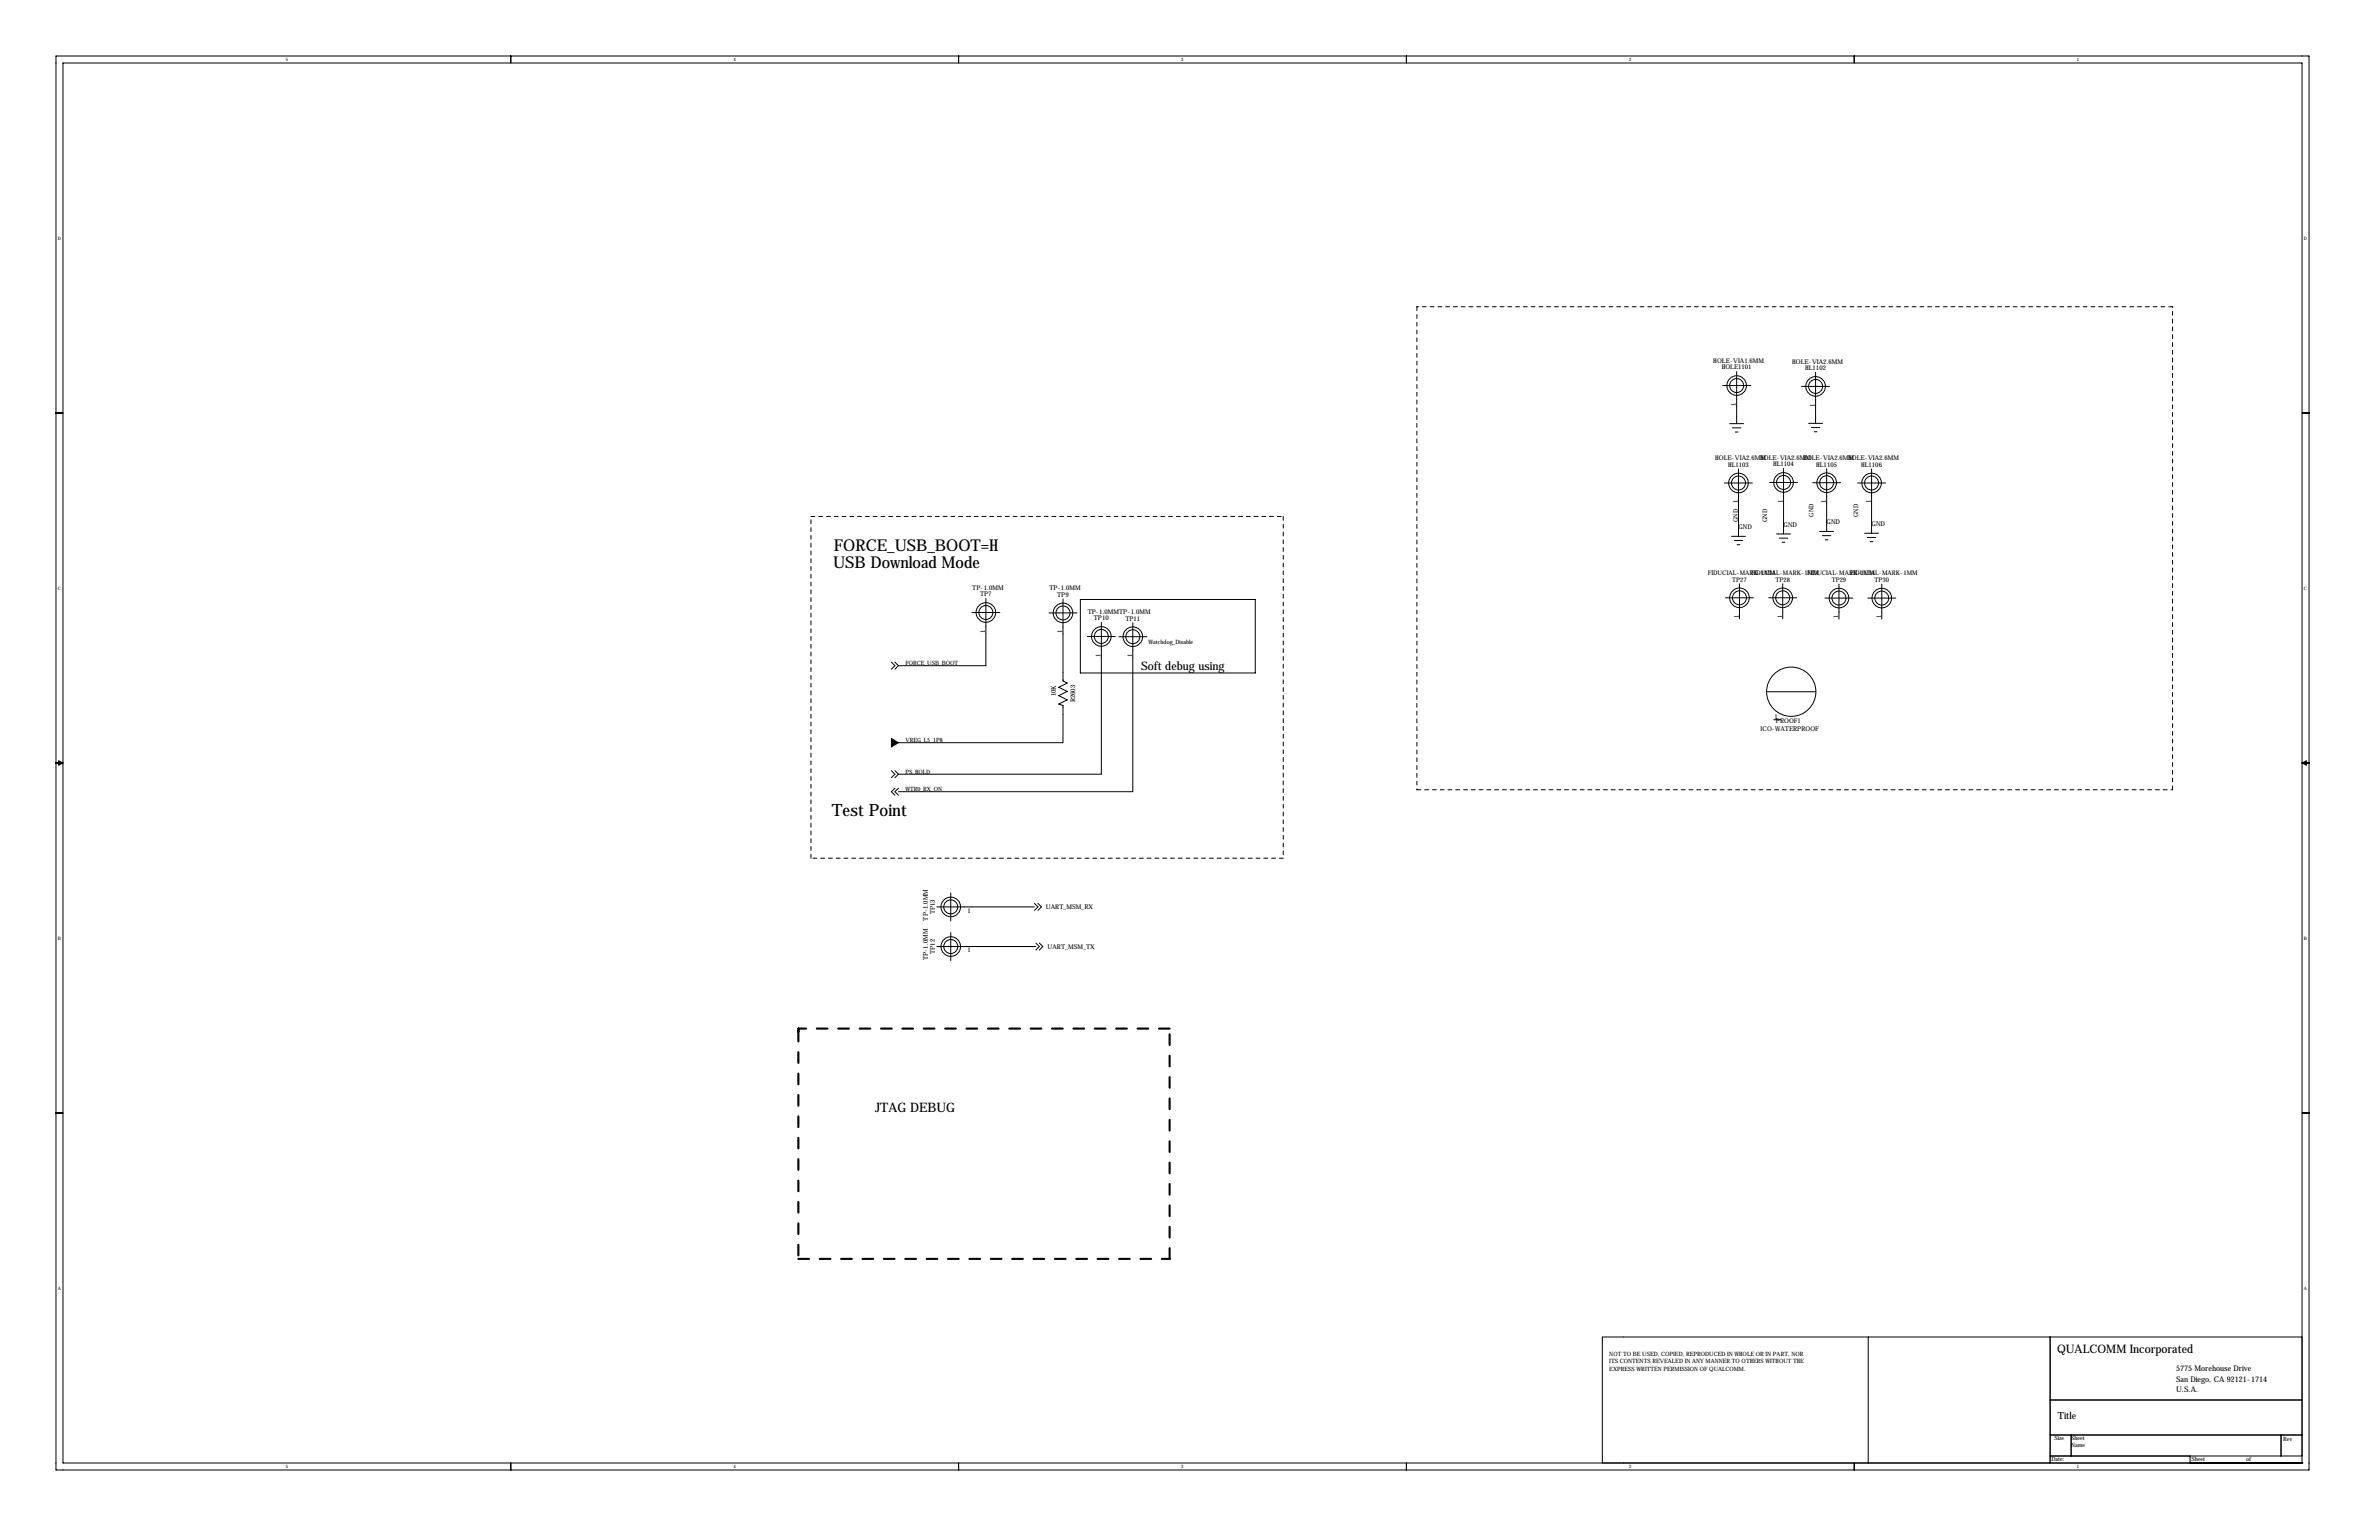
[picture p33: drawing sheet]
<svg xmlns="http://www.w3.org/2000/svg" width="864mm" height="559mm" viewBox="0 0 864 559" stroke-linecap="round" stroke-linejoin="round" font-family="sans-serif">
<defs><g id="words">
<text font-size="6.2" x="302" y="295.9">Test Point</text>
<g font-size="5.9">
<text x="302.7" y="199.8">FORCE_USB_BOOT=H</text>
<text x="302.4" y="206">USB Download Mode</text>
</g>
<text font-size="4.7" x="317.7" y="403.6">JTAG DEBUG</text>
<g font-size="4.3">
<text x="414.2" y="243">Soft debug using</text>
<text x="746.8" y="491">QUALCOMM Incorporated</text>
</g>
<text font-size="3.6" x="747" y="514.9">Title</text>
<g font-size="2.8">
<text x="789.9" y="497.5">5775 Morehouse Drive</text>
<text x="789.9" y="501.3">San Diego, CA 92121-1714</text>
<text x="789.9" y="505.1">U.S.A.</text>
</g>
<g font-size="2.4">
<text x="622" y="131.6">HOLE-VIA1.6MM</text>
<text x="650.6" y="131.9">HOLE-VIA2.6MM</text>
<text x="625" y="134.1">HOLE1101</text>
<text x="655.3" y="134.4">HL1102</text>
<text x="630.2" y="147.2" transform="rotate(-90 630.2 147.2)">1</text>
<text x="658.8" y="147.5" transform="rotate(-90 658.8 147.5)">1</text>
<text x="622.6" y="167">HOLE-VIA2.6MM</text>
<text x="639" y="166.8">HOLE-VIA2.6MM</text>
<text x="654.6" y="166.9">HOLE-VIA2.6MM</text>
<text x="670.9" y="167">HOLE-VIA2.6MM</text>
<text x="627.3" y="169.4">HL1103</text>
<text x="643.6" y="169.2">HL1104</text>
<text x="659.3" y="169.3">HL1105</text>
<text x="675.6" y="169.4">HL1106</text>
<text x="630.8" y="182.6" transform="rotate(-90 630.8 182.6)">1</text>
<text x="647.2" y="182.4" transform="rotate(-90 647.2 182.4)">1</text>
<text x="662.8" y="182.5" transform="rotate(-90 662.8 182.5)">1</text>
<text x="679.1" y="182.6" transform="rotate(-90 679.1 182.6)">1</text>
<text x="647.4" y="191.2">GND</text>
<text x="663.1" y="190.3">GND</text>
<text x="679.4" y="191">GND</text>
<text x="631.1" y="192.1">GND</text>
<text x="352.9" y="214">TP-1.0MM</text>
<text x="380.9" y="214.1">TP-1.0MM</text>
<text x="355.8" y="216.4">TP7</text>
<text x="383.8" y="216.6">TP9</text>
<text x="394.9" y="222.6">TP-1.0MMTP-1.0MM</text>
<text x="397.1" y="225.1">TP10</text>
<text x="408.5" y="225.2">TP11</text>
<text x="357.6" y="229.6" transform="rotate(-90 357.6 229.6)">1</text>
<text x="385.6" y="229.7" transform="rotate(-90 385.6 229.7)">1</text>
<text x="399.5" y="238.3" transform="rotate(-90 399.5 238.3)">1</text>
<text x="411" y="238.4" transform="rotate(-90 411 238.4)">1</text>
<text x="383.3" y="252.7" transform="rotate(-90 383.3 252.7)">10K</text>
<text x="390.3" y="254.9" transform="rotate(-90 390.3 254.9)">R2603</text>
<text x="644.2" y="260.9">1</text>
<text x="644.7" y="262.2">PROOF1</text>
<text x="639.1" y="265.3">ICO-WATERPROOF</text>
<text x="379.7" y="329.9">UART_MSM_RX</text>
<text x="336.8" y="334" transform="rotate(-90 336.8 334)">TP-1.0MM</text>
<text x="339.3" y="331.8" transform="rotate(-90 339.3 331.8)">TP13</text>
<text x="351.2" y="331.2">1</text>
<text x="339.3" y="346.2" transform="rotate(-90 339.3 346.2)">TP12</text>
<text x="351.2" y="345.6">1</text>
<text x="380.3" y="344.3">UART_MSM_TX</text>
<text x="336.8" y="348.4" transform="rotate(-90 336.8 348.4)">TP-1.0MM</text>
</g>
<g font-size="2.3">
<text x="630.8" y="189.4" transform="rotate(-90 630.8 189.4)">GND</text>
<text x="641.5" y="189.5" transform="rotate(-90 641.5 189.5)">GND</text>
<text x="658.3" y="187.5" transform="rotate(-90 658.3 187.5)">GND</text>
<text x="674.6" y="187.6" transform="rotate(-90 674.6 187.6)">GND</text>
<text x="620" y="208.6">FIDUCIAL-MARK-1MM</text>
<text x="635.6" y="208.6">FIDUCIAL-MARK-1MM</text>
<text x="656.1" y="208.7">FIDUCIAL-MARK-1MM</text>
<text x="671.6" y="208.7">FIDUCIAL-MARK-1MM</text>
<text x="628.8" y="211.1">TP27</text>
<text x="644.5" y="211.1">TP28</text>
<text x="664.9" y="211.2">TP29</text>
<text x="680.5" y="211.2">TP30</text>
<text x="631.2" y="224.2" transform="rotate(-90 631.2 224.2)">1</text>
<text x="646.9" y="224.2" transform="rotate(-90 646.9 224.2)">1</text>
<text x="667.3" y="224.3" transform="rotate(-90 667.3 224.3)">1</text>
<text x="682.9" y="224.3" transform="rotate(-90 682.9 224.3)">1</text>
</g>
<g font-size="2.1">
<text x="416.9" y="233.8">Watchdog_Disable</text>
<text x="328.7" y="241.3">FORCE_USB_BOOT</text>
<text x="328.7" y="269.2">VREG_L5_1P8</text>
<text x="328.7" y="280.7">PS_HOLD</text>
<text x="328.7" y="287">WTR0_RX_ON</text>
<text x="584.2" y="491.9">NOT TO BE USED, COPIED, REPRODUCED IN WHOLE OR IN PART, NOR</text>
<text x="584.2" y="497.5">EXPRESS WRITTEN PERMISSION OF QUALCOMM.</text>
<text x="584.2" y="494.7">ITS CONTENTS REVEALED IN ANY MANNER TO OTHERS WITHOUT THE</text>
<text x="745.7" y="522.6">Size</text>
<text x="751.8" y="525.2">Name</text>
<text x="751.8" y="522.4">Sheet</text>
<text x="828.8" y="522.9">Rev</text>
<text x="744.7" y="530">Date:</text>
<text x="795.5" y="530">Sheet</text>
<text x="815.3" y="530">of</text>
</g>
<g font-size="1.7">
<text x="103.7" y="22.2">5</text>
<text x="266.3" y="22.2">4</text>
<text x="428.8" y="22.2">3</text>
<text x="591.4" y="22.2">2</text>
<text x="754" y="22.2">1</text>
<text x="21" y="87">D</text>
<text x="836.4" y="87">D</text>
<text x="21" y="214">C</text>
<text x="836.4" y="214">C</text>
<text x="21" y="341">B</text>
<text x="836.4" y="341">B</text>
<text x="21" y="468">A</text>
<text x="836.4" y="468">A</text>
<text x="103.7" y="532.8">5</text>
<text x="266.3" y="532.8">4</text>
<text x="428.8" y="532.8">3</text>
<text x="591.4" y="532.8">2</text>
<text x="754" y="532.8">1</text>
</g>
</g></defs>
<g fill="none" stroke="#000" stroke-width=".36">
<path d="M20.3 20.3h817.9v513.1h-817.9zM22.9 22.9h812.8v508h-812.8zM185.4 20.3v2.6M348 20.3v2.6M510.5 20.3v2.6M673.1 20.3v2.6M625.3 139.9h10.2M630.4 134.8v18.9M659.1 135.1v18.5M20.3 149.9h2.6M627.9 153.7h5.1M628.9 155.2h3.1"/>
<path d="M629.9 156.8h1M654 140.2h10.2M656.5 153.6h5.1M657.6 155.1h3M658.6 156.7h1M835.7 149.9h2.5M626 175.3h10.2M631.1 170.2v24.4M642.4 175.1h10.1M647.4 170v23.8M658 175.2h10.2M663.1 170.1v22.7"/>
<path d="M674.3 175.3h10.2M679.4 170.2v23.3M628.5 194.6h5.1M629.6 196.1h3M630.6 197.7h1M644.9 193.8h5.1M645.9 195.3h3.1M646.9 196.8h1.1M660.6 192.8h5M661.6 194.4h3M662.6 195.9h1M676.9 193.5h5"/>
<path d="M677.9 195h3M678.9 196.5h1M357.9 217.2v24.4h-31.8M385.9 217.3v29.8l1.5 .8-3 1.5 3 1.5-3 1.5 3 1.5-3 1.6 1.5 .5v13.5h-59.8M392.2 217.5h63.5v26.7h-63.5zM626.4 216.9h10.1M631.4 211.8v12.7M642.1 216.9h10.1M647.1 211.8v12.7M662.5 217h10.1M667.6 211.9v12.7M678 217h10.2"/>
<path d="M683.1 211.9v12.7M352.8 222.2h10.2M380.8 222.4h10.2M394.7 230.9h10.2M399.8 225.9v55h-73.7M406.1 231h10.2M411.2 226v61.3h-85.1M323.6 240.3l1.3 1.3-1.3 1.2M324.9 240.3l1.2 1.3M326.1 241.6l-1.2 1.2M641.3 251h17.8M20.3 276.9h2.6"/>
<path d="M21.3 276.1l1.6 .8-1.6 .7zM323.6 279.7l1.3 1.2-1.3 1.3M324.9 279.7l1.2 1.2M643.9 261.2h2.5M835.7 276.9h2.5M835.7 276.9l1.5-.8v1.5zM324.9 286l-1.3 1.3 1.3 1.2M326.1 280.9l-1.2 1.3M326.1 286l-1.2 1.3 1.2 1.2M340.1 329.1h35.4M345.1 324v10.2M345.1 338.4v10.1"/>
<path d="M375.5 327.8l1.3 1.3-1.3 1.3M376.8 327.8l1.3 1.3-1.3 1.3M340.1 343.5h35.9M376 342.2l1.3 1.3-1.3 1.2M377.3 342.2l1.3 1.3-1.3 1.2M20.3 403.9h2.6M835.7 403.9h2.5M678.2 485.1v45.8M744.2 485.1v45.8M835.7 485.1h-254v45.8M744.2 508h91.5M185.4 530.9v2.5"/>
<path d="M348 530.9v2.5M510.5 530.9v2.5M673.1 530.9v2.5M744.2 520.7h91.5M744.2 528.3h91.5M751.8 520.7v7.6M795 530.9h.1M795 528.3v2.6M828 520.7v7.6M835.7 530.9h.1"/>
<circle cx="630.4" cy="139.9" r="3.6"/>
<circle cx="630.4" cy="139.9" r="2.54"/>
<circle cx="659.1" cy="140.2" r="3.6"/>
<circle cx="659.1" cy="140.2" r="2.54"/>
<circle cx="631.1" cy="175.3" r="3.6"/>
<circle cx="631.1" cy="175.3" r="2.54"/>
<circle cx="647.4" cy="175.1" r="3.6"/>
<circle cx="647.4" cy="175.1" r="2.54"/>
<circle cx="663.1" cy="175.2" r="3.6"/>
<circle cx="663.1" cy="175.2" r="2.54"/>
<circle cx="679.4" cy="175.3" r="3.6"/>
<circle cx="679.4" cy="175.3" r="2.54"/>
<circle cx="631.4" cy="216.9" r="3.6"/>
<circle cx="631.4" cy="216.9" r="2.54"/>
<circle cx="647.1" cy="216.9" r="3.6"/>
<circle cx="647.1" cy="216.9" r="2.54"/>
<circle cx="667.6" cy="217" r="3.6"/>
<circle cx="667.6" cy="217" r="2.54"/>
<circle cx="683.1" cy="217" r="3.6"/>
<circle cx="683.1" cy="217" r="2.54"/>
<circle cx="357.9" cy="222.2" r="3.6"/>
<circle cx="357.9" cy="222.2" r="2.54"/>
<circle cx="385.9" cy="222.4" r="3.6"/>
<circle cx="385.9" cy="222.4" r="2.54"/>
<circle cx="399.8" cy="230.9" r="3.6"/>
<circle cx="399.8" cy="230.9" r="2.54"/>
<circle cx="411.2" cy="231" r="3.6"/>
<circle cx="411.2" cy="231" r="2.54"/>
<circle cx="650.2" cy="251" r="8.9"/>
<circle cx="345.1" cy="329.1" r="3.6"/>
<circle cx="345.1" cy="329.1" r="2.54"/>
<circle cx="345.1" cy="343.5" r="3.6"/>
<circle cx="345.1" cy="343.5" r="2.54"/>
</g>
<path d="M514.3 111.3v175.3M788.7 111.3h-274.4M294.4 187.4h171.4M465.8 187.4v124M514.3 286.6h274.4M788.7 286.6v-175.3M294.4 311.4v-124M465.8 311.4h-171.4" fill="none" stroke="#000" stroke-width=".36" stroke-dasharray="1.4 1.4"/>
<path d="M289.8 374v82.8M289.8 373.2v1.1M289.8 374.3h.1M424.6 373.2h-134.8M289.8 456.8h134.8M424.6 456.8v-83.6" fill="none" stroke="#000" stroke-width=".76" stroke-dasharray="3.9 3.9"/>
<path d="M323.6 268l2.5 1.5-2.5 1.5z" fill="#000" stroke="#000" stroke-width=".36"/>
<use href="#words"/>
</svg>
